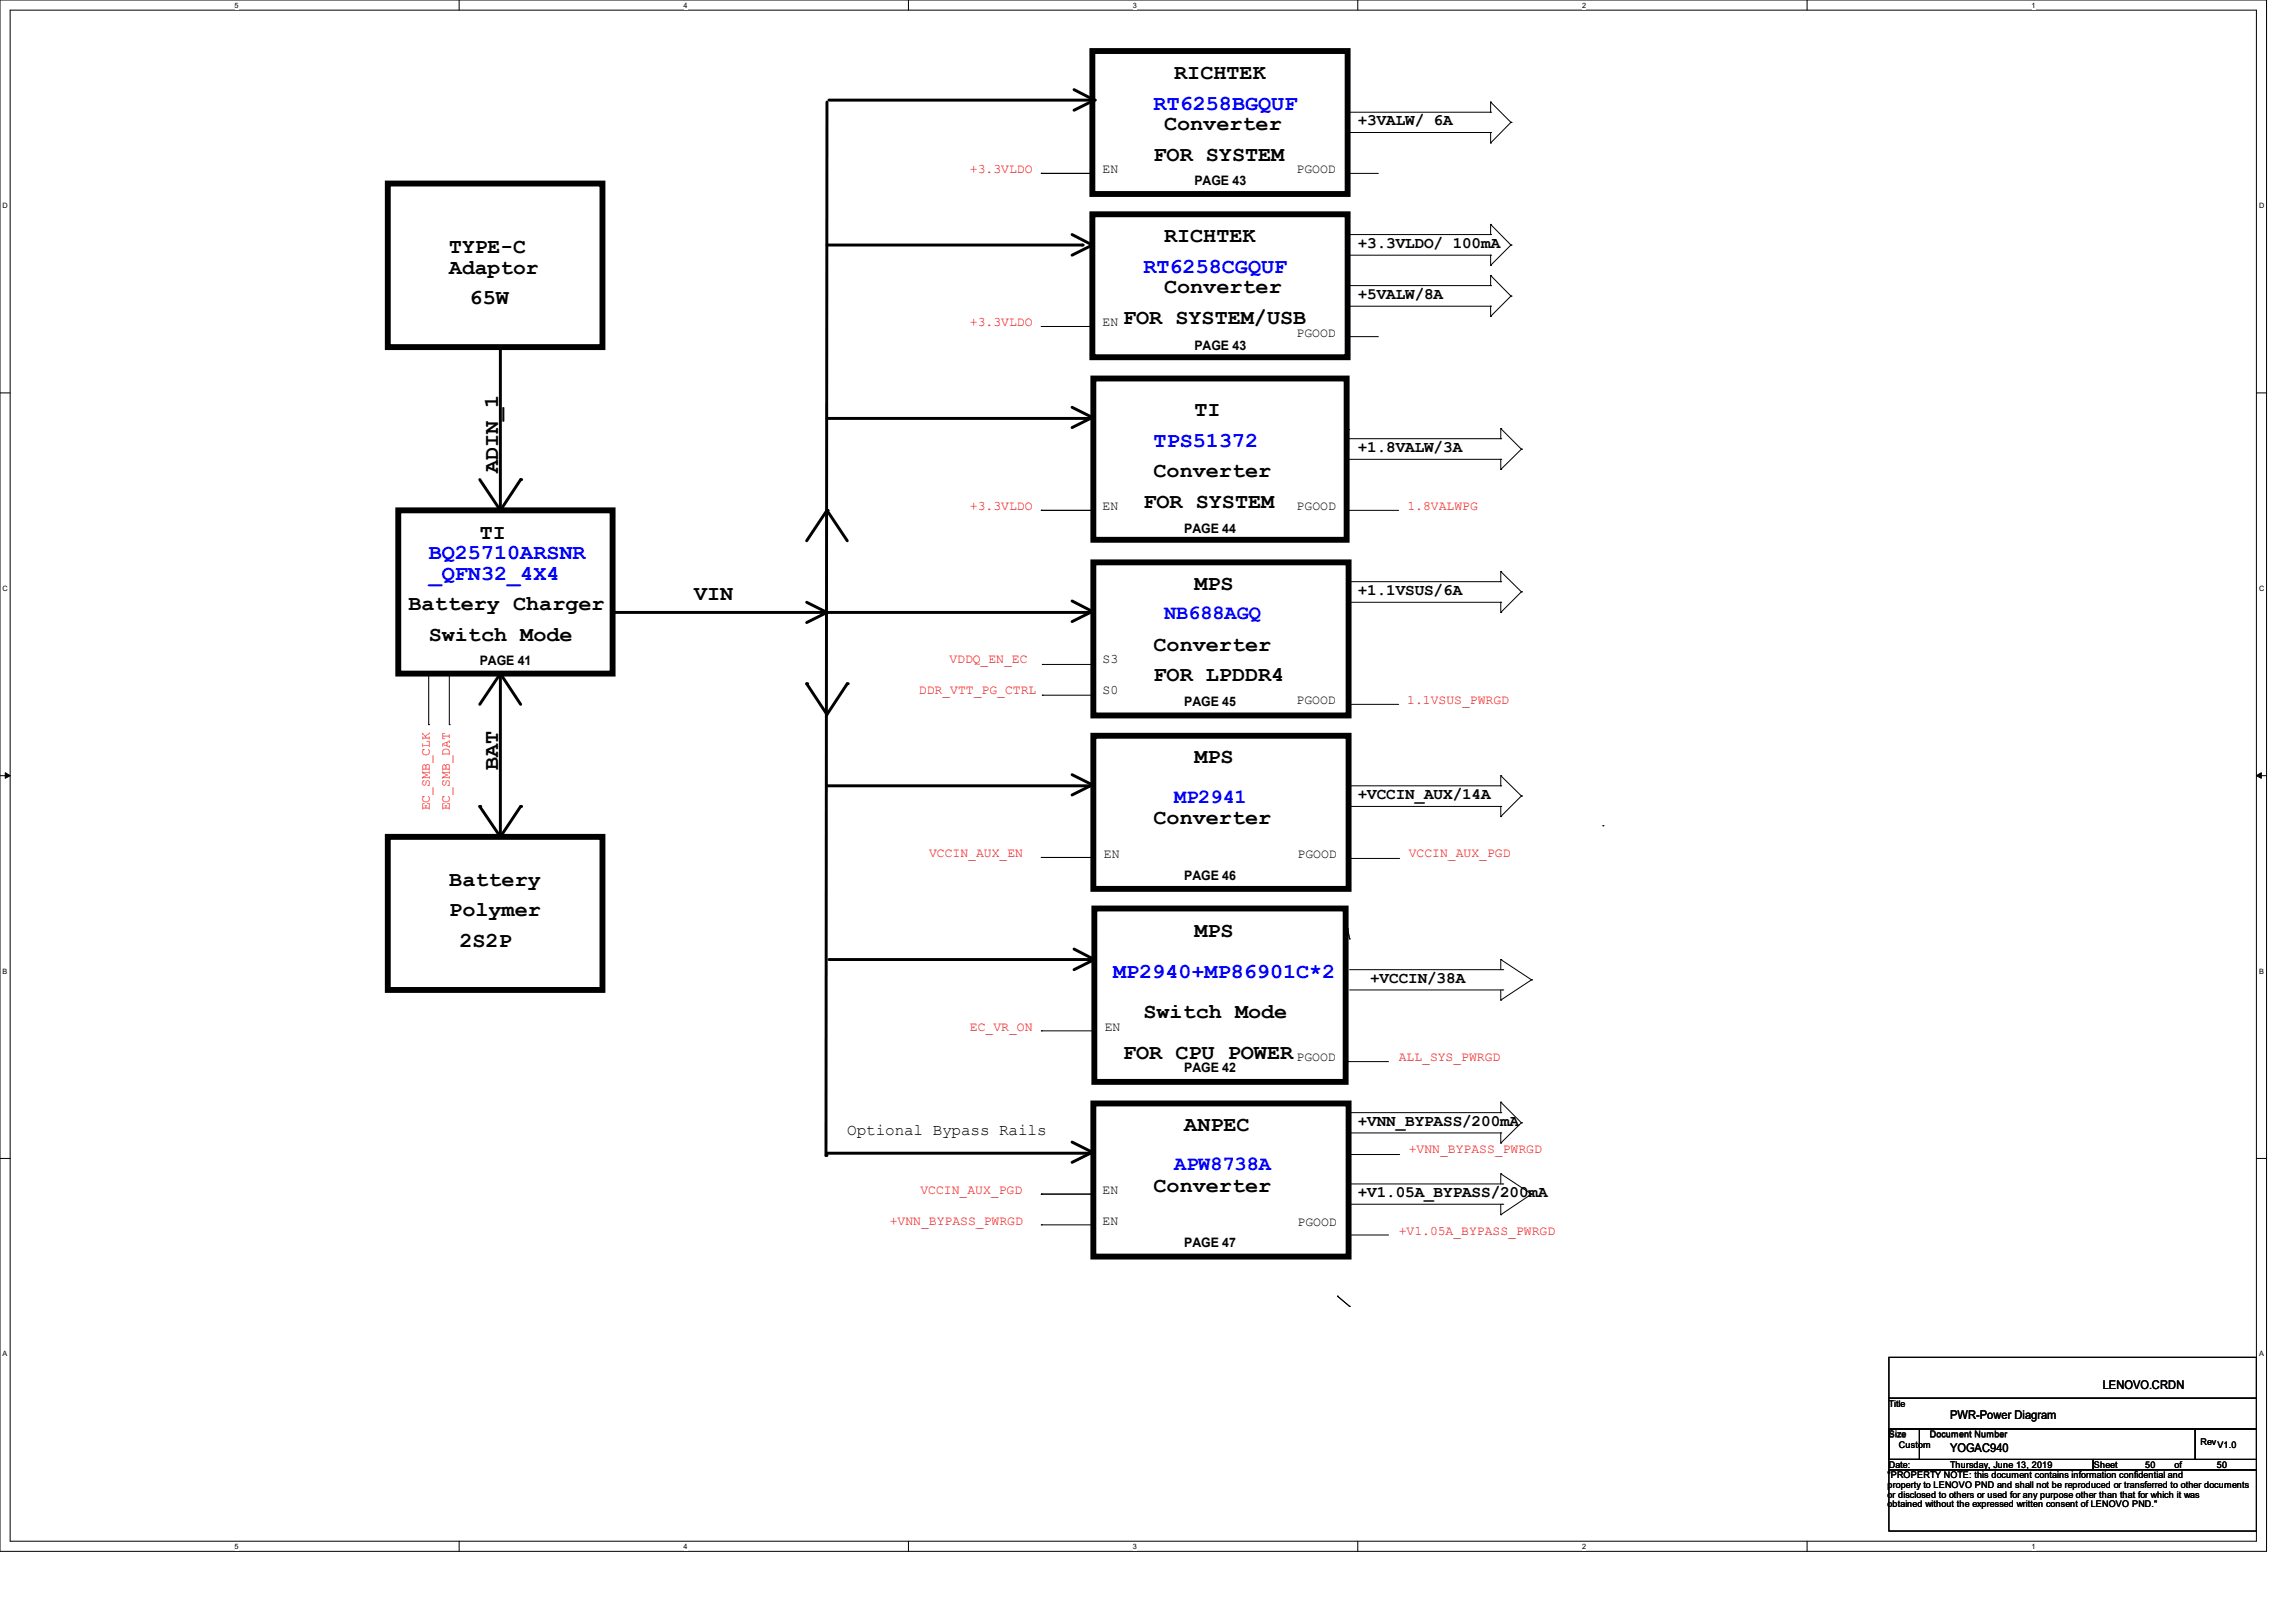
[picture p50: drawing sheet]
<svg xmlns="http://www.w3.org/2000/svg" width="297mm" height="210mm" viewBox="0 0 297 210" stroke-linecap="round" stroke-linejoin="round" font-family="sans-serif">
<defs><g id="words">
<g font-size="2.8">
<text x="151.9" y="10.2">RICHTEK</text>
<text x="150.6" y="16.8">Converter</text>
<text x="149.2" y="20.8">FOR SYSTEM</text>
<text x="58.1" y="32.7">TYPE-C</text>
<text x="58.1" y="35.4">Adaptor</text>
<text x="150.6" y="31.4">RICHTEK</text>
<text x="60.7" y="39.3">65W</text>
<text x="145.3" y="42">FOR SYSTEM/USB</text>
<text x="150.6" y="38">Converter</text>
<text x="154.5" y="53.8">TI</text>
<text x="64.4" y="61.3" transform="rotate(-90 64.4 61.3)">ADIN_1</text>
<text x="147.9" y="65.7">FOR SYSTEM</text>
<text x="149.2" y="61.8">Converter</text>
<text x="62.1" y="69.7">TI</text>
<text x="89.8" y="77.6">VIN</text>
<text x="154.5" y="76.3">MPS</text>
<text x="52.8" y="78.9">Battery Charger</text>
<text x="55.5" y="82.9">Switch Mode</text>
<text x="149.2" y="84.2">Converter</text>
<text x="149.2" y="88.2">FOR LPDDR4</text>
<text x="64.4" y="99.7" transform="rotate(-90 64.4 99.7)">BAT</text>
<text x="154.5" y="98.7">MPS</text>
<text x="149.2" y="106.7">Converter</text>
<text x="58.1" y="118.5">Polymer</text>
<text x="58.1" y="114.6">Battery</text>
<text x="59.4" y="122.5">2S2P</text>
<text x="154.5" y="121.2">MPS</text>
<text x="147.9" y="131.7">Switch Mode</text>
<text x="145.3" y="137">FOR CPU POWER</text>
<text x="153.2" y="146.3">ANPEC</text>
<text x="149.2" y="154.2">Converter</text>
</g>
<g font-size="2.8" fill="#00f">
<text x="149.2" y="14.2">RT6258BGQUF</text>
<text x="147.9" y="35.3">RT6258CGQUF</text>
<text x="149.2" y="57.8">TPS51372</text>
<text x="55.5" y="72.3">BQ25710ARSNR</text>
<text x="55.5" y="75.1">_QFN32_4X4</text>
<text x="144" y="126.5">MP2940+MP86901C*2</text>
</g>
<g font-size="2.6" fill="#00f">
<text x="150.6" y="80.1">NB688AGQ</text>
<text x="151.9" y="103.8">MP2941</text>
<text x="151.9" y="151.4">APW8738A</text>
</g>
<g font-size="2.1">
<text x="175.6" y="16.2">+3VALW/ 6A</text>
<text x="175.6" y="32">+3.3VLDO/ 100mA</text>
<text x="175.6" y="38.7">+5VALW/8A</text>
<text x="175.6" y="58.5">+1.8VALW/3A</text>
<text x="175.6" y="77">+1.1VSUS/6A</text>
<text x="175.6" y="103.4">+VCCIN_AUX/14A</text>
<text x="177.2" y="127.2">+VCCIN/38A</text>
<text x="109.6" y="146.9">Optional Bypass Rails</text>
<text x="175.6" y="145.7">+VNN_BYPASS/200mA</text>
<text x="175.6" y="154.9">+V1.05A_BYPASS/200mA</text>
</g>
<g font-size="1.7" fill="#f00">
<text x="125.5" y="22.4">+3.3VLDO</text>
<text x="125.5" y="42.2">+3.3VLDO</text>
<text x="125.5" y="66">+3.3VLDO</text>
<text x="182.1" y="66">1.8VALWPG</text>
<text x="118.9" y="89.8">DDR_VTT_PG_CTRL</text>
<text x="122.8" y="85.9">VDDQ_EN_EC</text>
<text x="182" y="91.1">1.1VSUS_PWRGD</text>
<text x="55.6" y="104.9" transform="rotate(-90 55.6 104.9)">EC_SMB_CLK</text>
<text x="58.2" y="104.9" transform="rotate(-90 58.2 104.9)">EC_SMB_DAT</text>
<text x="120.2" y="110.9">VCCIN_AUX_EN</text>
<text x="182.2" y="110.9">VCCIN_AUX_PGD</text>
<text x="125.5" y="133.4">EC_VR_ON</text>
<text x="180.9" y="137.2">ALL_SYS_PWRGD</text>
<text x="182.2" y="149.2">+VNN_BYPASS_PWRGD</text>
<text x="119.1" y="154.5">VCCIN_AUX_PGD</text>
<text x="115.1" y="158.5">+VNN_BYPASS_PWRGD</text>
<text x="180.9" y="159.8">+V1.05A_BYPASS_PWRGD</text>
</g>
<g font-size="1.7">
<text x="142.6" y="22.4">EN</text>
<text x="167.7" y="22.4">PGOOD</text>
<text x="154.5" y="24">PAGE 43</text>
<text x="142.6" y="42.2">EN</text>
<text x="154.5" y="45.3">PAGE 43</text>
<text x="167.7" y="43.6">PGOOD</text>
<text x="142.6" y="66">EN</text>
<text x="153.2" y="69">PAGE 44</text>
<text x="167.7" y="66">PGOOD</text>
<text x="62.1" y="86.1">PAGE 41</text>
<text x="142.6" y="85.9">S3</text>
<text x="142.6" y="89.8">S0</text>
<text x="153.2" y="91.4">PAGE 45</text>
<text x="167.7" y="91.1">PGOOD</text>
<text x="142.8" y="111.1">EN</text>
<text x="153.2" y="113.8">PAGE 46</text>
<text x="167.9" y="111.1">PGOOD</text>
<text x="142.9" y="133.4">EN</text>
<text x="167.7" y="137.3">PGOOD</text>
<text x="153.2" y="138.8">PAGE 42</text>
<text x="142.6" y="154.5">EN</text>
<text x="142.6" y="158.5">EN</text>
<text x="153.2" y="161.4">PAGE 47</text>
<text x="167.9" y="158.6">PGOOD</text>
</g>
<g font-size="1.6">
<text x="272" y="179.8">LENOVO.CRDN</text>
<text x="252.3" y="183.7">PWR-Power Diagram</text>
<text x="252.3" y="187.9">YOGAC940</text>
</g>
<g font-size="1.2">
<text x="244.3" y="182">Title</text>
<text x="244.2" y="191.3">&quot;PROPERTY NOTE: this document contains information confidential and</text>
<text x="244.3" y="186">Size</text>
<text x="244.3" y="190">Date:</text>
<text x="245.7" y="187.3">Custom</text>
<text x="249.7" y="186">Document Number</text>
<text x="252.3" y="190">Thursday, June 13, 2019</text>
<text x="270.9" y="190">Sheet</text>
<text x="277.5" y="190">50</text>
<text x="281.3" y="190">of</text>
<text x="284.6" y="186.9">Rev</text>
<text x="286.8" y="190">50</text>
<text x="286.8" y="187.3">V1.0</text>
<text x="244.2" y="192.5">property to LENOVO PND and shall not be reproduced or transferred to other documents</text>
<text x="244.2" y="193.8">or disclosed to others or used for any purpose other than that for which it was</text>
<text x="244.2" y="195">obtained without the expressed written consent of LENOVO PND.&quot;</text>
</g>
<g font-size=".9">
<text x="30.4" y="1">5</text>
<text x="88.4" y="1">4</text>
<text x="146.6" y="1">3</text>
<text x="204.7" y="1">2</text>
<text x="262.8" y="1">1</text>
<text x=".3" y="26.9">D</text>
<text x="292.2" y="26.9">D</text>
<text x=".3" y="76.5">C</text>
<text x="292.2" y="76.5">C</text>
<text x=".3" y="126">B</text>
<text x="292.2" y="126">B</text>
<text x=".3" y="175.5">A</text>
<text x="292.2" y="175.5">A</text>
<text x="30.4" y="200.4">5</text>
<text x="88.4" y="200.4">4</text>
<text x="146.6" y="200.4">3</text>
<text x="204.7" y="200.4">2</text>
<text x="262.8" y="200.4">1</text>
</g>
</g></defs>
<path d="M0 0h293.2v200.7h-293.2zM1.3 1.3h290.6v198.1h-290.6z" fill="none" stroke="#000" stroke-width=".13"/>
<g fill="#fff">
<path d="M30.4 .2h.5v1h-.5z"/>
<path d="M30.4 199.6h.5v1.1h-.5z"/>
</g>
<path d="M59.4 0v1.3M59.4 199.4v1.3" fill="none" stroke="#000" stroke-width=".13"/>
<g fill="#fff">
<path d="M88.4 .2h.5v1h-.5z"/>
<path d="M88.4 199.6h.5v1.1h-.5z"/>
</g>
<path d="M117.5 0v1.3M117.5 199.4v1.3" fill="none" stroke="#000" stroke-width=".13"/>
<g fill="#fff">
<path d="M146.6 .2h.5v1h-.5z"/>
<path d="M146.6 199.6h.5v1.1h-.5z"/>
</g>
<path d="M175.6 0v1.3M175.6 199.4v1.3" fill="none" stroke="#000" stroke-width=".13"/>
<g fill="#fff">
<path d="M204.7 .2h.5v1h-.5z"/>
<path d="M204.7 199.6h.5v1.1h-.5z"/>
</g>
<path d="M233.8 0v1.3M233.8 199.4v1.3" fill="none" stroke="#000" stroke-width=".13"/>
<g fill="#fff">
<path d="M262.8 .2h.5v1h-.5z"/>
<path d="M262.8 199.6h.5v1.1h-.5z"/>
<path d="M.3 26.1h.7v1h-.7z"/>
<path d="M292.2 26.1h.7v1h-.7z"/>
<path d="M.3 75.6h.7v1.1h-.7z"/>
<path d="M292.2 75.6h.7v1.1h-.7z"/>
</g>
<path d="M0 50.8h1.3M291.9 50.8h1.3" fill="none" stroke="#000" stroke-width=".13"/>
<g fill="#fff">
<path d="M.3 125.1h.7v1.1h-.7z"/>
<path d="M292.2 125.1h.7v1.1h-.7z"/>
</g>
<path d="M0 100.4h1.3M291.9 100.4h1.3" fill="none" stroke="#000" stroke-width=".13"/>
<path d="M.7 100l.6 .4-.6 .3zM291.9 100.4l.6-.4v.7z" fill="#000" stroke="#000" stroke-width=".13"/>
<g fill="#fff">
<path d="M.3 174.7h.7v1h-.7z"/>
<path d="M292.2 174.7h.7v1h-.7z"/>
</g>
<g fill="none" stroke="#000" stroke-width=".13">
<path d="M174.3 13.2h.1M174.3 14.5h.1M174.3 13.2v3.9h18.5M174.3 14.5h18.5M192.8 18.5h.1M192.8 14.5h.1M192.8 17.1h.1M192.8 13.2h.1M192.8 13.2v1.3M192.8 17.1v1.4M192.8 13.2l2.7 2.6M195.5 15.8l-2.7 2.7"/>
<path d="M195.5 15.8h.1M134.7 22.4h.1M134.7 22.4h6.6M174.3 22.4h4M174.3 34.3h.1M174.3 22.4h.1M174.3 34.3v2.7h18.5M174.3 33h18.5M174.3 30.4h18.5M174.3 39.6h18.5M192.8 33h.1M192.8 30.4h.1"/>
<path d="M192.8 34.3h.1M192.8 29h.1M192.8 39.6h.1M192.8 37h.1M192.8 35.6h.1M192.8 29l2.7 2.7M192.8 29v1.4M192.8 33v1.3M192.8 35.6v1.4M192.8 39.6v1.3M192.8 35.6l2.7 2.7M195.5 31.7l-2.7 2.6"/>
<path d="M195.5 38.3l-2.7 2.6M195.5 31.7h.1M195.5 38.3h.1M134.7 42.2h.1M134.7 42.2h6.6M174.3 43.6h4M174.3 43.6h.1M174.3 59.4h19.8M174.3 56.8h19.8M174.5 55.6h.1M174.5 55.6v2.7M192.8 40.9h.1"/>
<path d="M194.1 59.4h.1M194.1 56.8h.1M194.1 55.5h.1M194.1 55.5v1.3M194.1 59.4v1.3M194.1 55.5l2.7 2.6M196.8 58.1h.1M196.8 58.1l-2.7 2.6M134.7 66h.1M134.7 66h6.6M174.3 66h.1M174.3 77.9h19.8"/>
<path d="M174.3 75.3h19.8M174.3 66h6.6M194.1 60.7h.1M194.1 77.9h.1M194.1 79.2h.1M194.1 75.3h.1M194.1 74h.1M194.1 74v1.3M194.1 77.9v1.3M194.1 74l2.7 2.6M196.8 76.6h.1M196.8 76.6l-2.7 2.6"/>
<path d="M55.5 93.8h.1M55.5 87.2v6.6M58.1 93.8h.1M58.1 87.2v6.6M134.8 90h6.6M134.8 86h6.6M134.8 90h.1M134.8 86h.1M174.3 91.1h.1M174.3 91.1h6.6M174.5 80.7h.1M174.5 80.7v2.7"/>
<path d="M134.7 111h.1M134.7 111h6.6M174.3 101.7h19.8M174.3 104.4h19.8M174.5 111.1h.1M174.5 103.2h.1M174.5 103.2v2.6M174.5 111.1h6.6M194.1 100.4h.1M194.1 101.7h.1M194.1 105.7h.1M194.1 104.4h.1"/>
<path d="M194.1 100.4v1.3M194.1 104.4v1.3M194.1 100.4l2.7 2.6M196.8 103h.1M196.8 103l-2.7 2.7M207.3 106.8h.1M134.7 133.4h6.9M134.7 133.4h.1M174.3 120.2h.1M174.3 137.4h.1M174.3 120.2l.3 1.3M174.3 137.4h5.3"/>
<path d="M174.6 121.5h.1M174.6 125.5h19.8M174.6 128.1h19.8M194.1 124.2h.1M194.1 129.4h.1M194.1 124.2v1.3M194.1 128.1v1.3M194.1 124.2l4 2.6M194.4 125.5h.1M194.4 128.1h.1M198.1 126.8h.1M198.1 126.8l-4 2.6"/>
<path d="M0 149.9h1.3M134.7 158.5h6.9M134.7 154.5h.1M134.7 158.5h.1M134.7 154.5h6.6M174.3 159.8h.1M174.3 159.8h5.3M174.3 144h19.8M174.3 146.6h19.8M174.5 149.4h.1M174.5 150.7h.1M174.5 150.7v2.6"/>
<path d="M174.5 149.4h6.6M174.6 153.2h19.8M174.6 155.8h19.8M194.1 151.9h.1M194.1 157.2h.1M194.1 142.6h.1M194.1 144h.1M194.1 147.9h.1M194.1 146.6h.1M194.1 142.6v1.4M194.1 146.6v1.3M194.1 151.9v1.3"/>
<path d="M194.1 155.8v1.4M194.1 151.9l4 2.6M194.1 142.6l2.7 2.7M194.4 153.2h.1M194.4 155.8h.1M196.8 145.3h.1M196.8 145.3l-2.7 2.6M198.1 154.5h.1M198.1 154.5l-4 2.7M291.9 149.9h1.3M173 167.7h.1M173 167.7l1.6 1.3"/>
<path d="M174.6 169h.1M244.3 175.6h47.6v5.3h-47.6zM244.3 180.9h47.6v4h-47.6zM244.3 190.2h47.6v7.9h-47.6zM244.3 188.8h26.5v1.4h-26.5zM244.3 184.9h39.7v3.9h-39.7zM244.3 184.9h4v3.9h-4zM270.8 188.8h21.1v1.4h-21.1zM284 184.9h7.9v3.9h-7.9z"/>
</g>
<path d="M141.3 6.6h33v18.5h-33zM50.2 23.7h27.7v21.2h-27.7zM141.3 27.7h33v18.5h-33zM141.4 49h32.8v20.8h-32.8zM51.5 66h27.7v21.2h-27.7zM141.4 72.8h33.1v19.8h-33.1zM141.4 95.2h33.1v19.8h-33.1zM50.2 108.3h27.7v19.8h-27.7zM141.6 117.6h32.5v22.4h-32.5zM141.4 142.8h33.1v19.8h-33.1z" fill="none" stroke="#000" stroke-width=".76"/>
<g fill="none" stroke="#000" stroke-width=".38">
<path d="M107 13.2l-.2 136.3M107.2 13h34.4M138.9 11.6l2.7 1.4-2.7 1.3M107 31.7h33M138.7 30.4l2.6 1.3-2.6 1.3M64.7 44.9v21.1M107 54.1h34.3M138.7 52.7l2.6 1.3-2.6 1.3M62.1 62.1l2.6 3.9M67.4 62.1l-2.7 3.9M79.2 79.2h62.1M104.4 77.9l2.6 1.3-2.6 1.4"/>
<path d="M104.4 70l2.6-4 2.6 4M138.7 77.8l2.6 1.3-2.6 1.3M64.7 87.2v21.1M64.7 87.2l-2.6 3.9M64.7 87.2l2.7 3.9M104.4 88.5l2.6 4 2.6-4M62.1 104.4l2.6 3.9M67.4 104.4l-2.7 3.9M107 101.7h34.3M138.7 100.2l2.6 1.4-2.6 1.3M107.2 124.2h34.4M138.9 122.8l2.7 1.4-2.7 1.3"/>
<path d="M107 149.2h34.3M138.7 147.8l2.6 1.3-2.6 1.3"/>
</g>
<g fill="#000">
<circle cx="141.6" cy="13" r=".19"/>
<circle cx="140" cy="31.7" r=".19"/>
<circle cx="64.7" cy="44.9" r=".19"/>
<circle cx="141.3" cy="54.1" r=".19"/>
<circle cx="64.7" cy="66" r=".19"/>
<circle cx="67.4" cy="62.1" r=".19"/>
<circle cx="107" cy="79.2" r=".19"/>
<circle cx="107" cy="66" r=".19"/>
<circle cx="141.3" cy="79.2" r=".19"/>
<circle cx="64.7" cy="87.2" r=".19"/>
<circle cx="104.4" cy="88.5" r=".19"/>
<circle cx="109.6" cy="88.5" r=".19"/>
<circle cx="62.1" cy="104.4" r=".19"/>
<circle cx="67.4" cy="104.4" r=".19"/>
<circle cx="141.3" cy="101.7" r=".19"/>
<circle cx="141.6" cy="124.2" r=".19"/>
<circle cx="106.8" cy="149.5" r=".19"/>
<circle cx="141.3" cy="149.2" r=".19"/>
</g>
<use href="#words"/>
</svg>
